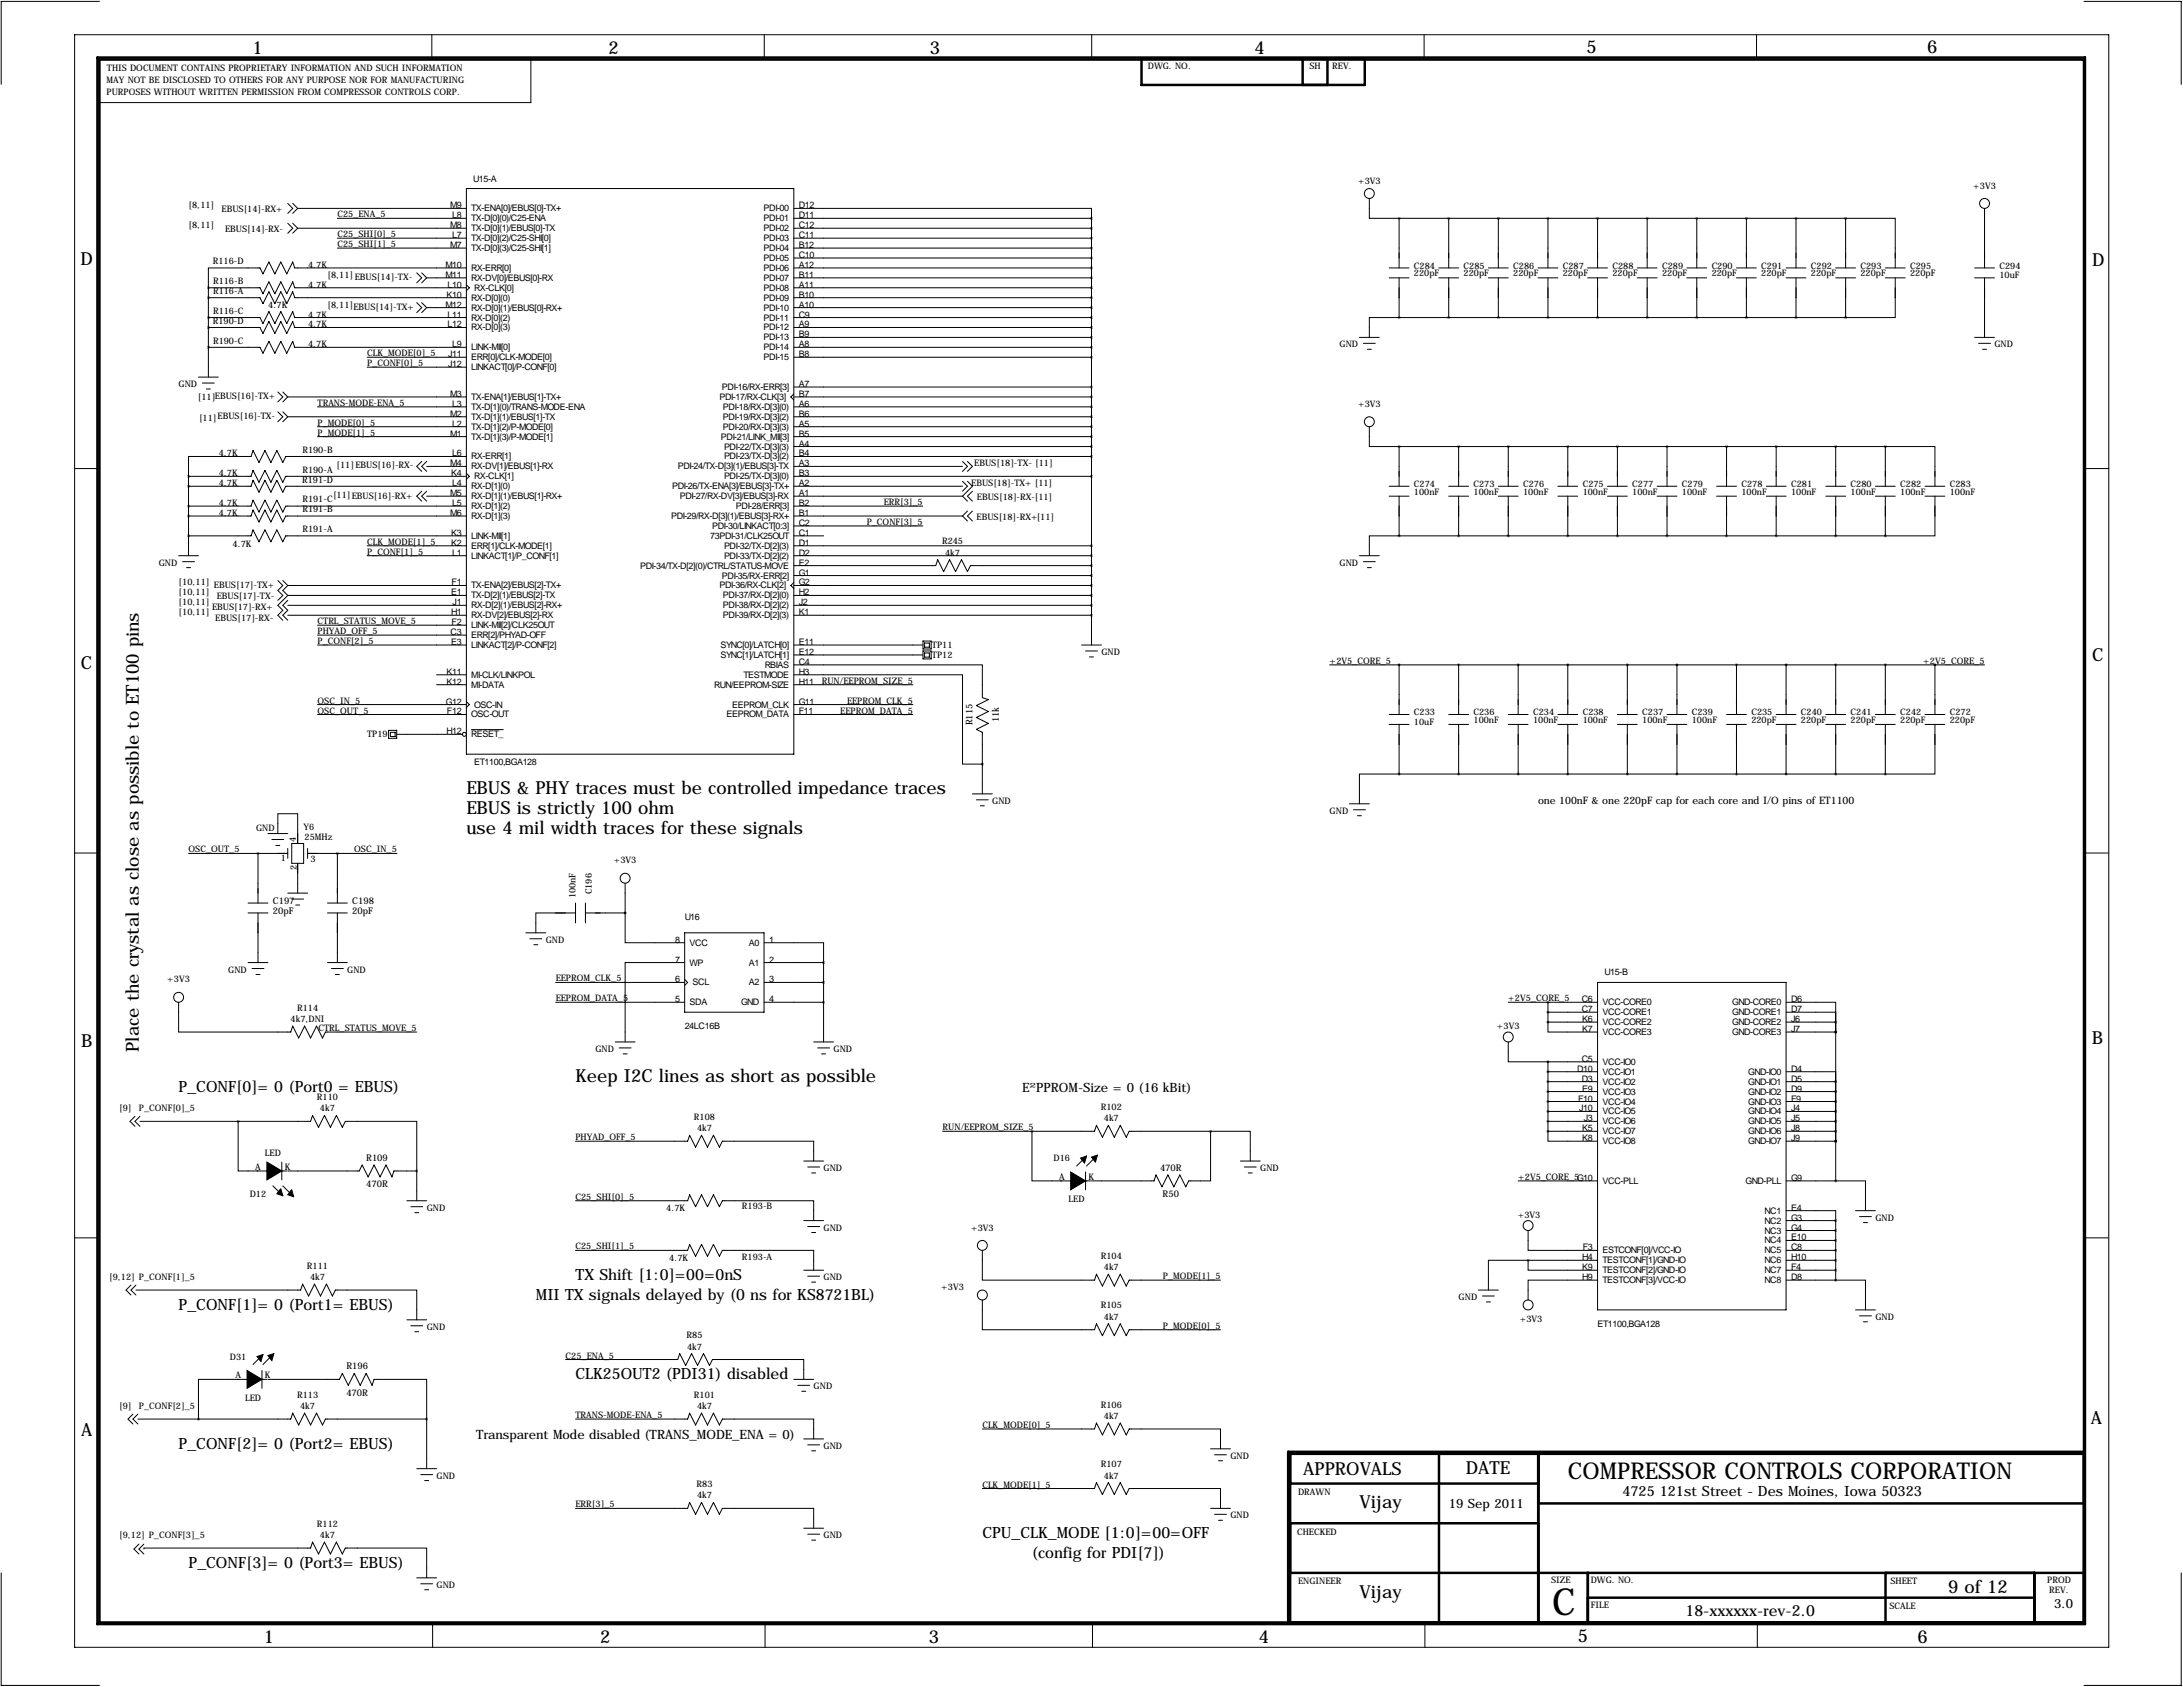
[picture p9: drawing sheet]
<svg xmlns="http://www.w3.org/2000/svg" width="559mm" height="432mm" viewBox="0 0 559 432" stroke-linecap="round" stroke-linejoin="round" font-family="sans-serif">
<defs><g id="words">
<text font-size="9.6" x="397.3" y="413.5">C</text>
<text font-size="5.9" x="401.4" y="378.6">COMPRESSOR CONTROLS CORPORATION</text>
<g font-size="4.6">
<text x="64.6" y="13.7">1</text>
<text x="155.8" y="13.7">2</text>
<text x="238" y="13.7">3</text>
<text x="321.1" y="13.7">4</text>
<text x="406.1" y="13.5">5</text>
<text x="493.3" y="13.5">6</text>
<text x="20.6" y="67.9">D</text>
<text x="535.6" y="68.1">D</text>
<text x="20.7" y="171.1">C</text>
<text x="535.5" y="169.2">C</text>
<text x="119.4" y="203.2">EBUS &amp; PHY traces must be controlled impedance traces</text>
<text x="119.4" y="208.3">EBUS is strictly 100 ohm</text>
<text x="119.4" y="213.4">use 4 mil width traces for these signals</text>
<text x="20.8" y="268.1">B</text>
<text x="35.6" y="269.2" transform="rotate(-90 35.6 269.2)">Place the crystal as close as possible to ET100 pins</text>
<text x="535.4" y="267.2">B</text>
<text x="147.3" y="276.9">Keep I2C lines as short as possible</text>
<text x="535.2" y="364.5">A</text>
<text x="20.8" y="367.5">A</text>
<text x="333.6" y="377.4">APPROVALS</text>
<text x="375.2" y="377.2">DATE</text>
<text x="348" y="386.1">Vijay</text>
<text x="498.7" y="407.6">9 of 12</text>
<text x="348" y="408.9">Vijay</text>
<text x="67.5" y="420.6">1</text>
<text x="153.6" y="420.6">2</text>
<text x="237.8" y="420.6">3</text>
<text x="322.2" y="420.5">4</text>
<text x="403.9" y="420.4">5</text>
<text x="490.9" y="420.6">6</text>
</g>
<g font-size="4">
<text x="45.7" y="279.4">P_CONF[0]= 0 (Port0 = EBUS)</text>
<text x="147.3" y="327.7">TX Shift [1:0]=00=0nS</text>
<text x="45.7" y="335.3">P_CONF[1]= 0 (Port1= EBUS)</text>
<text x="137.2" y="332.7">MII TX signals delayed by (0 ns for KS8721BL)</text>
<text x="147.3" y="353.1">CLK25OUT2 (PDI31) disabled</text>
<text x="45.7" y="370.8">P_CONF[2]= 0 (Port2= EBUS)</text>
<text x="251.5" y="393.7">CPU_CLK_MODE [1:0]=00=OFF</text>
<text x="48.3" y="401.3">P_CONF[3]= 0 (Port3= EBUS)</text>
<text x="264.2" y="398.8">(config for PDI[7])</text>
<text x="431.4" y="413.6">18-xxxxxx-rev-2.0</text>
</g>
<text font-size="3.6" x="415.3" y="383">4725 121st Street - Des Moines, Iowa 50323</text>
<g font-size="3.3">
<text x="261.6" y="279.4">E²PPROM-Size = 0 (16 kBit)</text>
<text x="121.9" y="368.3">Transparent Mode disabled (TRANS_MODE_ENA = 0)</text>
<text x="370.8" y="386.1">19 Sep 2011</text>
<text x="525.8" y="411.5">3.0</text>
</g>
<text font-size="2.6" x="393.7" y="205.7">one 100nF &amp; one 220pF cap for each core and I/O pins of ET1100</text>
<g font-size="2.4">
<text x="248.9" y="185.7" transform="rotate(-90 248.9 185.7)">R115</text>
<text x="255.7" y="184.9" transform="rotate(-90 255.7 184.9)">11k</text>
<text x="69.8" y="231.4">C197</text>
<text x="69.8" y="233.8">20pF</text>
<text x="90.2" y="231.4">C198</text>
<text x="90.2" y="233.8">20pF</text>
<text x="93.7" y="297.2">R109</text>
<text x="296.9" y="299.7">470R</text>
<text x="93.7" y="303.9">470R</text>
<text x="297.6" y="306.5">R50</text>
<text x="88.7" y="350.5">R196</text>
<text x="88.7" y="357.3">470R</text>
</g>
<g font-size="2.3">
<text x="293.8" y="17.6">DWG. NO.</text>
<text x="335.2" y="17.7">SH</text>
<text x="341" y="17.7">REV.</text>
<text x="27.3" y="21.1">MAY NOT BE DISCLOSED TO OTHERS FOR ANY PURPOSE NOR FOR MANUFACTURING</text>
<text x="27.4" y="18.3">THIS DOCUMENT CONTAINS PROPRIETARY INFORMATION AND SUCH INFORMATION</text>
<text x="27.3" y="24.2">PURPOSES WITHOUT WRITTEN PERMISSION FROM COMPRESSOR CONTROLS CORP.</text>
<text x="121.2" y="46.5">U15-A</text>
<text x="347.6" y="47">+3V3</text>
<text x="48.3" y="53.3">[8,11]</text>
<text x="115.2" y="53.3">M9</text>
<text x="204.5" y="53.3">D12</text>
<text x="505.1" y="48.3">+3V3</text>
<text x="48.3" y="58.4">[8,11]</text>
<text x="56.7" y="54.2">EBUS[14]-RX+</text>
<text x="57.6" y="59.3">EBUS[14]-RX-</text>
<text x="86.4" y="55.6">C25_ENA_5</text>
<text x="115.2" y="58.4">M8</text>
<text x="115.7" y="55.9">L8</text>
<text x="120.6" y="54.1">TX-ENA[0]/EBUS[0]-TX+</text>
<text x="120.6" y="56.6">TX-D[0](0)/C25-ENA</text>
<text x="120.6" y="59.2">TX-D[0](1)/EBUS[0]-TX</text>
<text x="195.5" y="59.2">PDI-02</text>
<text x="195.5" y="56.6">PDI-01</text>
<text x="195.5" y="54.1">PDI-00</text>
<text x="204.5" y="58.4">C12</text>
<text x="204.5" y="55.9">D11</text>
<text x="86.4" y="60.7">C25_SHI[0]_5</text>
<text x="86.4" y="63.2">C25_SHI[1]_5</text>
<text x="115.2" y="63.5">M7</text>
<text x="115.7" y="61">L7</text>
<text x="120.6" y="61.7">TX-D[0](2)/C25-SHI[0]</text>
<text x="120.6" y="64.3">TX-D[0](3)/C25-SHI[1]</text>
<text x="195.5" y="61.7">PDI-03</text>
<text x="195.5" y="64.3">PDI-04</text>
<text x="204.5" y="61">C11</text>
<text x="204.5" y="63.5">B12</text>
<text x="54.5" y="67.7">R116-D</text>
<text x="78.8" y="68.6">4.7K</text>
<text x="83.8" y="71.1">[8,11]</text>
<text x="90.8" y="71.7">EBUS[14]-TX-</text>
<text x="114" y="68.6">M10</text>
<text x="114" y="71.1">M11</text>
<text x="120.6" y="69.3">RX-ERR[0]</text>
<text x="120.6" y="71.9">RX-DV[0]/EBUS[0]-RX</text>
<text x="195.5" y="66.8">PDI-05</text>
<text x="195.5" y="69.3">PDI-06</text>
<text x="195.5" y="71.9">PDI-07</text>
<text x="204.5" y="66">C10</text>
<text x="204.5" y="68.6">A12</text>
<text x="204.5" y="71.1">B11</text>
<text x="361.9" y="68.8">C284</text>
<text x="361.9" y="70.7">220pF</text>
<text x="374.6" y="68.8">C285</text>
<text x="374.6" y="70.7">220pF</text>
<text x="387.3" y="68.8">C286</text>
<text x="387.3" y="70.7">220pF</text>
<text x="400" y="68.8">C287</text>
<text x="400" y="70.7">220pF</text>
<text x="412.7" y="68.8">C288</text>
<text x="412.7" y="70.7">220pF</text>
<text x="425.4" y="68.8">C289</text>
<text x="425.4" y="70.7">220pF</text>
<text x="438.1" y="68.8">C290</text>
<text x="438.1" y="70.7">220pF</text>
<text x="450.8" y="68.8">C291</text>
<text x="450.8" y="70.7">220pF</text>
<text x="463.5" y="68.8">C292</text>
<text x="463.5" y="70.7">220pF</text>
<text x="476.2" y="68.8">C293</text>
<text x="476.2" y="70.7">220pF</text>
<text x="488.9" y="68.8">C295</text>
<text x="488.9" y="70.7">220pF</text>
<text x="511.8" y="68.8">C294</text>
<text x="511.8" y="71.2">10uF</text>
<text x="54.5" y="72.7">R116-B</text>
<text x="54.5" y="75.3">R116-A</text>
<text x="78.8" y="73.7">4.7K</text>
<text x="114.3" y="76.2">K10</text>
<text x="114.6" y="73.7">L10</text>
<text x="120.6" y="77">RX-D[0](0)</text>
<text x="121.4" y="74.4">RX-CLK[0]</text>
<text x="195.5" y="74.4">PDI-08</text>
<text x="195.5" y="77">PDI-09</text>
<text x="204.5" y="73.7">A11</text>
<text x="204.5" y="76.2">B10</text>
<text x="54.5" y="82.9">R190-D</text>
<text x="54.5" y="80.4">R116-C</text>
<text x="68.7" y="78.7">4.7K</text>
<text x="78.8" y="81.3">4.7K</text>
<text x="78.8" y="83.8">4.7K</text>
<text x="83.8" y="78.7">[8,11]EBUS[14]-TX+</text>
<text x="114" y="78.7">M12</text>
<text x="114.6" y="81.3">L11</text>
<text x="114.6" y="83.8">L12</text>
<text x="120.6" y="79.5">RX-D[0](1)/EBUS[0]-RX+</text>
<text x="120.6" y="82">RX-D[0](2)</text>
<text x="195.5" y="79.5">PDI-10</text>
<text x="195.5" y="82">PDI-11</text>
<text x="204.5" y="78.7">A10</text>
<text x="204.5" y="81.3">C9</text>
<text x="204.5" y="83.8">A9</text>
<text x="54.5" y="88">R190-C</text>
<text x="78.8" y="88.9">4.7K</text>
<text x="115.7" y="88.9">L9</text>
<text x="120.6" y="84.6">RX-D[0](3)</text>
<text x="120.6" y="89.7">LINK-MII[0]</text>
<text x="195.5" y="84.6">PDI-12</text>
<text x="195.5" y="87.1">PDI-13</text>
<text x="195.5" y="89.7">PDI-14</text>
<text x="204.5" y="86.4">B9</text>
<text x="204.5" y="88.9">A8</text>
<text x="342.9" y="88.9">GND</text>
<text x="510.5" y="88.9">GND</text>
<text x="94" y="93.7">P_CONF[0]_5</text>
<text x="94" y="91.2">CLK_MODE[0]_5</text>
<text x="114.7" y="91.4">J11</text>
<text x="114.7" y="94">J12</text>
<text x="120.6" y="92.2">ERR[0]/CLK-MODE[0]</text>
<text x="120.6" y="94.7">LINKACT[0]/P-CONF[0]</text>
<text x="195.5" y="92.2">PDI-15</text>
<text x="204.5" y="91.4">B8</text>
<text x="45.7" y="99.1">GND</text>
<text x="115.2" y="101.6">M3</text>
<text x="184.8" y="99.8">PDI-16/RX-ERR[3]</text>
<text x="204.5" y="99.1">A7</text>
<text x="204.5" y="101.6">B7</text>
<text x="50.6" y="102.4">[11]EBUS[16]-TX+</text>
<text x="51" y="107.6">[11]EBUS[16]-TX-</text>
<text x="81.3" y="103.9">TRANS-MODE-ENA_5</text>
<text x="115.2" y="106.7">M2</text>
<text x="115.7" y="104.1">L3</text>
<text x="120.6" y="102.4">TX-ENA[1]/EBUS[1]-TX+</text>
<text x="120.6" y="104.9">TX-D[1](0)/TRANS-MODE-ENA</text>
<text x="120.6" y="107.4">TX-D[1](1)/EBUS[1]-TX</text>
<text x="184.2" y="102.4">PDI-17/RX-CLK[3]</text>
<text x="185.1" y="104.9">PDI-18/RX-D[3](0)</text>
<text x="185.1" y="107.4">PDI-19/RX-D[3](2)</text>
<text x="204.5" y="104.1">A6</text>
<text x="204.5" y="106.7">B6</text>
<text x="347.6" y="104.1">+3V3</text>
<text x="81.3" y="109">P_MODE[0]_5</text>
<text x="81.3" y="111.5">P_MODE[1]_5</text>
<text x="115.2" y="111.8">M1</text>
<text x="115.7" y="109.2">L2</text>
<text x="120.6" y="110">TX-D[1](2)/P-MODE[0]</text>
<text x="120.6" y="112.5">TX-D[1](3)/P-MODE[1]</text>
<text x="184.5" y="112.5">PDI-21/LINK_MII[3]</text>
<text x="185.1" y="110">PDI-20/RX-D[3](3)</text>
<text x="204.5" y="109.2">A5</text>
<text x="204.5" y="111.8">B5</text>
<text x="56" y="116.8">4.7K</text>
<text x="77.4" y="115.9">R190-B</text>
<text x="86.2" y="119.7">[11]EBUS[16]-RX-</text>
<text x="115.2" y="119.4">M4</text>
<text x="115.7" y="116.8">L6</text>
<text x="120.6" y="117.6">RX-ERR[1]</text>
<text x="185.3" y="115.1">PDI-22/TX-D[3](3)</text>
<text x="185.3" y="117.6">PDI-23/TX-D[3](2)</text>
<text x="204.5" y="114.3">A4</text>
<text x="204.5" y="116.8">B4</text>
<text x="204.5" y="119.4">A3</text>
<text x="249.4" y="119.4">EBUS[18]-TX- [11]</text>
<text x="56" y="121.9">4.7K</text>
<text x="56" y="124.5">4.7K</text>
<text x="77.3" y="123.5">R191-D</text>
<text x="77.4" y="121">R190-A</text>
<text x="115.5" y="121.9">K4</text>
<text x="115.7" y="124.5">L4</text>
<text x="120.6" y="120.1">RX-DV[1]/EBUS[1]-RX</text>
<text x="120.6" y="125.2">RX-D[1](0)</text>
<text x="121.4" y="122.7">RX-CLK[1]</text>
<text x="172" y="125.2">PDI-26/TX-ENA[3]/EBUS[3]-TX+</text>
<text x="173.5" y="120.1">PDI-24/TX-D[3](1)/EBUS[3]-TX</text>
<text x="185.3" y="122.7">PDI-25/TX-D[3](0)</text>
<text x="204.5" y="121.9">B3</text>
<text x="204.5" y="124.5">A2</text>
<text x="248.6" y="124.5">EBUS[18]-TX+ [11]</text>
<text x="361.9" y="124.7">C274</text>
<text x="377.2" y="124.7">C273</text>
<text x="389.9" y="124.7">C276</text>
<text x="405.1" y="124.7">C275</text>
<text x="417.8" y="124.7">C277</text>
<text x="430.5" y="124.7">C279</text>
<text x="445.8" y="124.7">C278</text>
<text x="458.5" y="124.7">C281</text>
<text x="473.7" y="124.7">C280</text>
<text x="486.4" y="124.7">C282</text>
<text x="499.1" y="124.7">C283</text>
<text x="56" y="129.5">4.7K</text>
<text x="77.4" y="128.6">R191-C</text>
<text x="77.4" y="131.2">R191-B</text>
<text x="85.2" y="127.5">[11]EBUS[16]-RX+</text>
<text x="115.2" y="127">M5</text>
<text x="115.7" y="129.5">L5</text>
<text x="120.6" y="127.8">RX-D[1](1)/EBUS[1]-RX+</text>
<text x="120.6" y="130.3">RX-D[1](2)</text>
<text x="174" y="127.8">PDI-27/RX-DV[3]/EBUS[3]-RX</text>
<text x="188.4" y="130.3">PDI-28/ERR[3]</text>
<text x="204.5" y="127">A1</text>
<text x="204.5" y="129.5">B2</text>
<text x="226.2" y="129.3">ERR[3]_5</text>
<text x="250.1" y="128">EBUS[18]-RX-[11]</text>
<text x="361.9" y="126.6">100nF</text>
<text x="377.2" y="126.6">100nF</text>
<text x="389.9" y="126.6">100nF</text>
<text x="405.1" y="126.6">100nF</text>
<text x="417.8" y="126.6">100nF</text>
<text x="430.5" y="126.6">100nF</text>
<text x="445.8" y="126.6">100nF</text>
<text x="458.5" y="126.6">100nF</text>
<text x="473.7" y="126.6">100nF</text>
<text x="486.4" y="126.6">100nF</text>
<text x="499.1" y="126.6">100nF</text>
<text x="56" y="132.1">4.7K</text>
<text x="77.4" y="136.2">R191-A</text>
<text x="115.2" y="132.1">M6</text>
<text x="115.5" y="137.2">K3</text>
<text x="120.6" y="132.8">RX-D[1](3)</text>
<text x="120.6" y="137.9">LINK-MII[1]</text>
<text x="171.8" y="132.8">PDI-29/RX-D[3](1)/EBUS[3]-RX+</text>
<text x="181.8" y="137.9">73PDI-31/CLK25OUT</text>
<text x="182.3" y="135.4">PDI-30/LINKACT[0:3]</text>
<text x="204.5" y="132.1">B1</text>
<text x="204.5" y="134.6">C2</text>
<text x="204.5" y="137.2">C1</text>
<text x="221.9" y="134.4">P_CONF[3]_5</text>
<text x="250" y="133">EBUS[18]-RX+[11]</text>
<text x="59.5" y="140">4.7K</text>
<text x="94" y="139.4">CLK_MODE[1]_5</text>
<text x="94" y="142">P_CONF[1]_5</text>
<text x="115.5" y="139.7">K2</text>
<text x="115.7" y="142.2">L1</text>
<text x="120.6" y="140.5">ERR[1]/CLK-MODE[1]</text>
<text x="120.6" y="143">LINKACT[1]/P_CONF[1]</text>
<text x="185.3" y="140.5">PDI-32/TX-D[2](3)</text>
<text x="185.3" y="143">PDI-33/TX-D[2](2)</text>
<text x="204.5" y="139.7">D1</text>
<text x="204.5" y="142.2">D2</text>
<text x="241.1" y="139.3">R245</text>
<text x="241.9" y="142.2">4k7</text>
<text x="40.6" y="144.8">GND</text>
<text x="45.7" y="149.9">[10,11] EBUS[17]-TX+</text>
<text x="115.6" y="149.9">F1</text>
<text x="163.9" y="145.5">PDI-34/TX-D[2](0)/CTRL/STATUS-MOVE</text>
<text x="184.8" y="148.1">PDI-35/RX-ERR[2]</text>
<text x="204.5" y="144.8">E2</text>
<text x="204.5" y="147.3">G1</text>
<text x="204.5" y="149.9">G2</text>
<text x="342.9" y="144.8">GND</text>
<text x="45.7" y="152.4">[10,11]</text>
<text x="45.7" y="154.9">[10,11]</text>
<text x="55.5" y="153.2">EBUS[17]-TX-</text>
<text x="115.5" y="152.4">E1</text>
<text x="115.9" y="154.9">J1</text>
<text x="120.6" y="150.6">TX-ENA[2]/EBUS[2]-TX+</text>
<text x="120.6" y="153.2">TX-D[2](1)/EBUS[2]-TX</text>
<text x="120.6" y="155.7">RX-D[2](1)/EBUS[2]-RX+</text>
<text x="184.2" y="150.6">PDI-36/RX-CLK[2]</text>
<text x="185.1" y="153.2">PDI-37/RX-D[2](0)</text>
<text x="185.1" y="155.7">PDI-38/RX-D[2](2)</text>
<text x="204.5" y="152.4">H2</text>
<text x="204.5" y="154.9">J2</text>
<text x="45.7" y="157.5">[10,11]</text>
<text x="54.3" y="156.1">EBUS[17]-RX+</text>
<text x="55.1" y="158.9">EBUS[17]-RX-</text>
<text x="81.3" y="159.8">CTRL_STATUS_MOVE_5</text>
<text x="115.5" y="157.5">H1</text>
<text x="115.6" y="160">F2</text>
<text x="120.6" y="158.2">RX-DV[2]/EBUS[2]-RX</text>
<text x="120.6" y="160.8">LINK-MII[2]/CLK25OUT</text>
<text x="185.1" y="158.2">PDI-39/RX-D[2](3)</text>
<text x="204.5" y="157.5">K1</text>
<text x="81.3" y="162.3">PHYAD_OFF_5</text>
<text x="81.3" y="164.8">P_CONF[2]_5</text>
<text x="115.3" y="162.6">C3</text>
<text x="115.5" y="165.1">E3</text>
<text x="120.6" y="163.3">ERR[2]/PHYAD-OFF</text>
<text x="120.6" y="165.9">LINKACT[2]/P-CONF[2]</text>
<text x="184.4" y="165.9">SYNC[0]/LATCH[0]</text>
<text x="204.5" y="165.1">E11</text>
<text x="204.5" y="167.6">E12</text>
<text x="238.6" y="165.9">TP11</text>
<text x="281.9" y="167.6">GND</text>
<text x="114.3" y="172.7">K11</text>
<text x="120.6" y="173.5">MI-CLK/LINKPOL</text>
<text x="184.4" y="168.4">SYNC[1]/LATCH[1]</text>
<text x="190.3" y="173.5">TESTMODE</text>
<text x="195.7" y="170.9">RBIAS</text>
<text x="204.5" y="170.2">C4</text>
<text x="204.5" y="172.7">H3</text>
<text x="238.6" y="168.4">TP12</text>
<text x="340.4" y="169.9">+2V5_CORE_5</text>
<text x="492.3" y="169.9">+2V5_CORE_5</text>
<text x="114.3" y="175.3">K12</text>
<text x="120.6" y="176">MI-DATA</text>
<text x="182.8" y="176">RUN/EEPROM-SIZE</text>
<text x="204.5" y="175.3">H11</text>
<text x="210.4" y="175">RUN/EEPROM_SIZE_5</text>
<text x="81.3" y="180.1">OSC_IN_5</text>
<text x="81.3" y="182.6">OSC_OUT_5</text>
<text x="114.2" y="180.3">G12</text>
<text x="114.4" y="182.9">F12</text>
<text x="120.6" y="183.6">OSC-OUT</text>
<text x="121.4" y="181.1">OSC-IN</text>
<text x="186" y="183.6">EEPROM_DATA</text>
<text x="187.4" y="181.1">EEPROM_CLK</text>
<text x="204.5" y="180.3">G11</text>
<text x="204.5" y="182.9">F11</text>
<text x="215.1" y="182.6">EEPROM_DATA_5</text>
<text x="216.8" y="180.1">EEPROM_CLK_5</text>
<text x="361.9" y="183.1">C233</text>
<text x="361.9" y="185.5">10uF</text>
<text x="377.2" y="183.1">C236</text>
<text x="377.2" y="185">100nF</text>
<text x="392.4" y="183.1">C234</text>
<text x="392.4" y="185">100nF</text>
<text x="405.1" y="183.1">C238</text>
<text x="405.1" y="185">100nF</text>
<text x="420.4" y="183.1">C237</text>
<text x="420.4" y="185">100nF</text>
<text x="433.1" y="183.1">C239</text>
<text x="433.1" y="185">100nF</text>
<text x="448.3" y="183.1">C235</text>
<text x="448.3" y="185">220pF</text>
<text x="461" y="183.1">C240</text>
<text x="461" y="185">220pF</text>
<text x="473.7" y="183.1">C241</text>
<text x="473.7" y="185">220pF</text>
<text x="486.4" y="183.1">C242</text>
<text x="486.4" y="185">220pF</text>
<text x="499.1" y="183.1">C272</text>
<text x="499.1" y="185">220pF</text>
<text x="94" y="188.8">TP19</text>
<text x="114.3" y="188">H12</text>
<text x="120.6" y="188.7">RESET_</text>
<text x="121.4" y="195.8">ET1100,BGA128</text>
<text x="254" y="205.7">GND</text>
<text x="340.4" y="208.3">GND</text>
<text x="65.5" y="212.6">GND</text>
<text x="75.7" y="215.4" transform="rotate(-90 75.7 215.4)">4</text>
<text x="77.7" y="212.3">Y6</text>
<text x="78" y="214.9">25MHz</text>
<text x="48.3" y="218.2">OSC_OUT_5</text>
<text x="71.9" y="220.3">1</text>
<text x="79.5" y="220.5">3</text>
<text x="90.7" y="218.2">OSC_IN_5</text>
<text x="157.1" y="221">+3V3</text>
<text x="75.9" y="222.8" transform="rotate(-90 75.9 222.8)">2</text>
<text x="147.3" y="230" transform="rotate(-90 147.3 230)">100nF</text>
<text x="151.5" y="228.9" transform="rotate(-90 151.5 228.9)">C196</text>
<text x="175.3" y="235.5">U16</text>
<text x="139.7" y="241.3">GND</text>
<text x="172.8" y="241.3">8</text>
<text x="176.5" y="242.1">VCC</text>
<text x="191.7" y="242.1">A0</text>
<text x="196.8" y="241.3">1</text>
<text x="42.8" y="251.5">+3V3</text>
<text x="58.4" y="248.9">GND</text>
<text x="88.9" y="248.9">GND</text>
<text x="142.2" y="251.2">EEPROM_CLK_5</text>
<text x="172.8" y="251.5">6</text>
<text x="172.8" y="246.4">7</text>
<text x="176.5" y="247.1">WP</text>
<text x="191.7" y="247.1">A1</text>
<text x="196.8" y="246.4">2</text>
<text x="196.8" y="251.5">3</text>
<text x="410.7" y="249.7">U15-B</text>
<text x="142.2" y="256.3">EEPROM_DATA_5</text>
<text x="172.8" y="256.5">5</text>
<text x="176.5" y="257.3">SDA</text>
<text x="177.3" y="252.2">SCL</text>
<text x="189.7" y="257.3">GND</text>
<text x="191.7" y="252.2">A2</text>
<text x="196.8" y="256.5">4</text>
<text x="386.1" y="256.3">+2V5_CORE_5</text>
<text x="404.9" y="256.5">C6</text>
<text x="410.2" y="257.3">VCC-CORE0</text>
<text x="443.4" y="257.3">GND-CORE0</text>
<text x="458.5" y="256.5">D6</text>
<text x="74.4" y="261.6">4k7,DNI</text>
<text x="76" y="258.7">R114</text>
<text x="81.5" y="263.9">CTRL_STATUS_MOVE_5</text>
<text x="175.3" y="263.4">24LC16B</text>
<text x="383.2" y="263.4">+3V3</text>
<text x="404.9" y="259.1">C7</text>
<text x="405" y="261.6">K6</text>
<text x="410.2" y="259.8">VCC-CORE1</text>
<text x="410.2" y="262.4">VCC-CORE2</text>
<text x="443.4" y="259.8">GND-CORE1</text>
<text x="443.4" y="262.4">GND-CORE2</text>
<text x="458.5" y="259.1">D7</text>
<text x="458.5" y="261.6">J6</text>
<text x="152.4" y="269.2">GND</text>
<text x="213.4" y="269.2">GND</text>
<text x="405" y="264.2">K7</text>
<text x="410.2" y="264.9">VCC-CORE3</text>
<text x="443.4" y="264.9">GND-CORE3</text>
<text x="458.5" y="264.2">J7</text>
<text x="403.7" y="274.3">D10</text>
<text x="404.9" y="271.8">C5</text>
<text x="410.2" y="272.5">VCC-IO0</text>
<text x="410.2" y="275.1">VCC-IO1</text>
<text x="447.5" y="275.1">GND-IO0</text>
<text x="458.5" y="274.3">D4</text>
<text x="81.1" y="281.5">R110</text>
<text x="404" y="281.9">F10</text>
<text x="404.9" y="276.9">D3</text>
<text x="405" y="279.4">E9</text>
<text x="410.2" y="277.6">VCC-IO2</text>
<text x="410.2" y="280.2">VCC-IO3</text>
<text x="447.5" y="277.6">GND-IO1</text>
<text x="447.5" y="280.2">GND-IO2</text>
<text x="458.5" y="276.9">D5</text>
<text x="458.5" y="279.4">D9</text>
<text x="458.5" y="281.9">F9</text>
<text x="30.5" y="284.5">[9]</text>
<text x="35.6" y="284.5">P_CONF[0]_5</text>
<text x="81.9" y="284.5">4k7</text>
<text x="177.6" y="286.6">R108</text>
<text x="281.8" y="284.1">R102</text>
<text x="282.6" y="287">4k7</text>
<text x="404.2" y="284.5">J10</text>
<text x="405.4" y="287">J3</text>
<text x="410.2" y="282.7">VCC-IO4</text>
<text x="410.2" y="285.2">VCC-IO5</text>
<text x="410.2" y="287.8">VCC-IO6</text>
<text x="447.5" y="282.7">GND-IO3</text>
<text x="447.5" y="285.2">GND-IO4</text>
<text x="447.5" y="287.8">GND-IO5</text>
<text x="458.5" y="284.5">J4</text>
<text x="458.5" y="287">J5</text>
<text x="147.3" y="291.8">PHYAD_OFF_5</text>
<text x="178.4" y="289.6">4k7</text>
<text x="241.3" y="289.3">RUN/EEPROM_SIZE_5</text>
<text x="405" y="289.6">K5</text>
<text x="405" y="292.1">K8</text>
<text x="410.2" y="290.3">VCC-IO7</text>
<text x="410.2" y="292.9">VCC-IO8</text>
<text x="447.5" y="290.3">GND-IO6</text>
<text x="447.5" y="292.9">GND-IO7</text>
<text x="458.5" y="289.6">J8</text>
<text x="458.5" y="292.1">J9</text>
<text x="65.4" y="299.4">A</text>
<text x="67.8" y="295.9">LED</text>
<text x="72.9" y="299.4">K</text>
<text x="210.8" y="299.7">GND</text>
<text x="269.7" y="297.2">D16</text>
<text x="322.6" y="299.7">GND</text>
<text x="271.1" y="301.9">A</text>
<text x="278.6" y="301.9">K</text>
<text x="388.6" y="302">+2V5_CORE_5G10</text>
<text x="410.2" y="303">VCC-PLL</text>
<text x="446.8" y="303">GND-PLL</text>
<text x="458.5" y="302.3">G9</text>
<text x="63.9" y="306.4">D12</text>
<text x="109.2" y="309.9">GND</text>
<text x="147.3" y="307.1">C25_SHI[0]_5</text>
<text x="170.5" y="309.9">4.7K</text>
<text x="189.9" y="309.5">R193-B</text>
<text x="273.5" y="307.7">LED</text>
<text x="388.5" y="311.7">+3V3</text>
<text x="451.7" y="310.6">NC1</text>
<text x="458.5" y="309.9">E4</text>
<text x="210.8" y="315">GND</text>
<text x="248.6" y="315">+3V3</text>
<text x="451.7" y="313.2">NC2</text>
<text x="451.7" y="315.7">NC3</text>
<text x="458.5" y="312.4">G3</text>
<text x="458.5" y="315">G4</text>
<text x="458.5" y="317.5">E10</text>
<text x="480.1" y="312.4">GND</text>
<text x="147.3" y="319.8">C25_SHI[1]_5</text>
<text x="171.3" y="322.8">4.7K</text>
<text x="189.9" y="322.4">R193-A</text>
<text x="281.8" y="322.2">R104</text>
<text x="405" y="322.6">H4</text>
<text x="405.2" y="320">F3</text>
<text x="410.2" y="320.8">ESTCONF[0]/VCC-IO</text>
<text x="410.2" y="323.3">TESTCONF[1]/GND-IO</text>
<text x="451.7" y="323.3">NC6</text>
<text x="451.7" y="318.3">NC4</text>
<text x="451.7" y="320.8">NC5</text>
<text x="458.5" y="322.6">H10</text>
<text x="458.5" y="320">C8</text>
<text x="27.9" y="327.7">[9,12] P_CONF[1]_5</text>
<text x="78.6" y="324.7">R111</text>
<text x="79.4" y="327.7">4k7</text>
<text x="210.8" y="327.7">GND</text>
<text x="282.6" y="325.1">4k7</text>
<text x="297.7" y="327.4">P_MODE[1]_5</text>
<text x="405" y="325.1">K9</text>
<text x="405" y="327.7">H9</text>
<text x="410.2" y="325.9">TESTCONF[2]/GND-IO</text>
<text x="410.2" y="328.4">TESTCONF[3]/VCC-IO</text>
<text x="451.7" y="325.9">NC7</text>
<text x="451.7" y="328.4">NC8</text>
<text x="458.5" y="325.1">F4</text>
<text x="458.5" y="327.7">D8</text>
<text x="240.9" y="330.2">+3V3</text>
<text x="281.8" y="334.9">R105</text>
<text x="373.4" y="332.7">GND</text>
<text x="109.2" y="340.4">GND</text>
<text x="282.6" y="337.8">4k7</text>
<text x="297.7" y="340.1">P_MODE[0]_5</text>
<text x="389" y="338.3">+3V3</text>
<text x="408.9" y="339.6">ET1100,BGA128</text>
<text x="480.1" y="337.8">GND</text>
<text x="58.9" y="348">D31</text>
<text x="144.8" y="347.7">C25_ENA_5</text>
<text x="175.8" y="342.5">R85</text>
<text x="175.9" y="345.4">4k7</text>
<text x="60.3" y="352.7">A</text>
<text x="67.8" y="352.7">K</text>
<text x="62.7" y="358.5">LED</text>
<text x="76" y="357.7">R113</text>
<text x="177.6" y="357.7">R101</text>
<text x="208.3" y="355.6">GND</text>
<text x="30.5" y="360.7">[9]</text>
<text x="35.6" y="360.7">P_CONF[2]_5</text>
<text x="76.8" y="360.7">4k7</text>
<text x="147.3" y="363">TRANS-MODE-ENA_5</text>
<text x="178.4" y="360.7">4k7</text>
<text x="251.5" y="365.5">CLK_MODE[0]_5</text>
<text x="281.8" y="360.3">R106</text>
<text x="282.6" y="363.2">4k7</text>
<text x="210.8" y="370.8">GND</text>
<text x="281.8" y="375.5">R107</text>
<text x="315" y="373.4">GND</text>
<text x="111.8" y="378.5">GND</text>
<text x="178.3" y="380.6">R83</text>
<text x="178.4" y="383.5">4k7</text>
<text x="251.5" y="380.7">CLK_MODE[1]_5</text>
<text x="282.6" y="378.5">4k7</text>
<text x="332.3" y="382.8">DRAWN</text>
<text x="147.3" y="385.8">ERR[3]_5</text>
<text x="315" y="388.6">GND</text>
<text x="30.5" y="393.7">[9,12] P_CONF[3]_5</text>
<text x="81.1" y="390.7">R112</text>
<text x="81.9" y="393.7">4k7</text>
<text x="210.8" y="393.7">GND</text>
<text x="332" y="392.9">CHECKED</text>
<text x="111.8" y="406.4">GND</text>
<text x="332.3" y="405.4">ENGINEER</text>
<text x="397.1" y="405.1">SIZE</text>
<text x="407.2" y="405.1">DWG. NO.</text>
<text x="483.9" y="405.4">SHEET</text>
<text x="524.1" y="405.1">PROD</text>
<text x="524.6" y="407.7">REV.</text>
<text x="407.2" y="411.5">FILE</text>
<text x="483.7" y="411.7">SCALE</text>
</g>
</g></defs>
<g fill="none" stroke="#000" stroke-width=".26">
<path d="M19.1 8.9h520.7v412.7h-520.7zM25.5 .4h-25.2v21.2M110.5 8.9v6.3M143.1 15.2h-7.2v11.1h-110.9M195.6 8.9v6.3M279.5 8.9v6.3M364.5 8.9v6.3M449.6 8.9v6.3M533.5 .4h24.8v21.2M73.7 57.1l1.2 1.3-1.2 1.3M73.7 52.1l1.2 1.2-1.2 1.3M74.9 57.1l1.3 1.3"/>
<path d="M74.9 52.1l1.3 1.2M76.2 53.3h43.2M76.2 58.4h43.2M76.2 58.4l-1.3 1.3M76.2 53.3l-1.3 1.3M86.4 55.9h33M119.4 48.3h83.8v144.7h-83.8zM203.2 53.3h76.2v2.6M203.2 55.9h76.2M203.2 58.4h76.2M279.4 55.9v109.2M350.5 50.8v5.1h7.6"/>
<path d="M358.1 55.9v12.7M358.1 55.9h114.3M370.8 55.9v12.7M383.5 55.9v12.7M396.2 55.9v12.7M408.9 55.9v12.7M421.6 55.9v12.7M434.3 55.9v12.7M447 55.9v12.7M459.7 55.9v12.7M472.4 55.9h12.7v12.7M472.4 55.9v12.7"/>
<path d="M508 53.3v15.3M53.3 76.2h13.2l.8 1.5 1.5-3 1.6 3 1.5-3 1.5 3 1.5-3 .5 1.5h44M53.3 73.7h13.2l.8 1.5 1.5-3.1 1.6 3.1 1.5-3.1 1.5 3.1 1.5-3.1 .5 1.6h44M53.3 73.7v22.8M86.4 61h33M86.4 63.5h33M106.7 69.8l1.2 1.3-1.2 1.3M106.7 77.5l1.2 1.2-1.2 1.3M107.9 69.8l1.3 1.3M107.9 77.5l1.3 1.2M109.2 71.1h10.2M109.2 78.7h10.2"/>
<path d="M109.2 71.1l-1.3 1.3M109.2 78.7l-1.3 1.3M119.4 68.6h-44l-.5-1.5-1.5 3-1.5-3-1.5 3-1.6-3-1.5 3-.8-1.5h-13.2v5.1M119.4 72.9l.7 .8-.7 .7M203.2 68.6h76.2M203.2 71.1h76.2M203.2 61h76.2M203.2 63.5h76.2M203.2 73.7h76.2M203.2 76.2h76.2M203.2 78.7h76.2M203.2 66h76.2"/>
<path d="M355.6 68.6h5.1M355.6 71.1h5.1M358.1 71.1v10.2M368.3 68.6h5.1M368.3 71.1h5.1M370.8 71.1v10.2M381 68.6h5.1M381 71.1h5.1M383.5 71.1v10.2M393.7 68.6h5.1M393.7 71.1h5.1M396.2 71.1v10.2"/>
<path d="M406.4 68.6h5.1M406.4 71.1h5.1M408.9 71.1v10.2M419.1 68.6h5.1M419.1 71.1h5.1M421.6 71.1v10.2M431.8 68.6h5.1M431.8 71.1h5.1M434.3 71.1v10.2M444.5 68.6h5.1M444.5 71.1h5.1M447 71.1v10.2"/>
<path d="M457.2 68.6h5.1M457.2 71.1h5.1M459.7 71.1v10.2M469.9 68.6h5.1M469.9 71.1h5.1M472.4 71.1v10.2M482.6 68.6h5.1M482.6 71.1h5.1M485.1 71.1v10.2h-12.7M505.5 68.6h5M505.5 71.1h5M508 71.1v15.3"/>
<path d="M50.8 96.5h5.1M51.8 98h3.1M52.8 99.6h1M53.3 81.3h13.2l.8 1.5 1.5-3 1.6 3 1.5-3 1.5 3 1.5-3 .5 1.5h44M53.3 83.8h13.2l.8 1.5 1.5-3 1.6 3 1.5-3 1.5 3 1.5-3 .5 1.5h44M53.3 88.9h13.2l.8 1.5 1.5-3 1.6 3 1.5-3 1.5 3 1.5-3 .5 1.5h44M94 91.4h25.4M94 94h25.4M203.2 81.3h76.2M203.2 83.8h76.2M203.2 88.9h76.2M203.2 91.4h76.2"/>
<path d="M203.2 86.4h76.2M203.2 99.1h76.2M348 86.4h5.1M349 87.9h3M350 89.4h1M358.1 81.3h-7.6v5.1M358.1 81.3h114.3M505.5 86.4h5M506.5 87.9h3M507.5 89.4h1M19.2 119.9h6.4M71.1 100.3l1.3 1.3-1.3 1.3"/>
<path d="M71.1 105.4l1.3 1.3-1.3 1.2M72.4 100.3l1.3 1.3M72.4 105.4l1.3 1.3M73.7 101.6h45.7M73.7 106.7h45.7M73.7 101.6l-1.3 1.3M73.7 106.7l-1.3 1.2M81.3 104.1h38.1M81.3 109.2h38.1M81.3 111.8h38.1M107.9 118.1l-1.2 1.3 1.2 1.2M109.2 119.4h10.2"/>
<path d="M109.2 118.1l-1.3 1.3 1.3 1.2M119.4 116.8h-46.2l-.8 1.6-1.5-3.1-1.6 3.1-1.5-3.1-1.5 3.1-1.5-3.1-.5 1.5h-16v5.1M203.2 101.6h76.2M203.2 104.1h76.2M203.2 106.7h76.2M203.2 109.2h76.2M203.2 111.8h76.2M203.2 116.8h76.2M203.2 119.4h43.2M203.2 100.8l-.8 .8 .8 .8M203.2 114.3h76.2M246.4 118.1l1.2 1.3-1.2 1.2"/>
<path d="M247.6 118.1l1.3 1.3-1.3 1.2M350.5 109.2v5.1h7.6M358.1 114.3v10.2M358.1 114.3h124.5M373.4 114.3v10.2M386.1 114.3v10.2M401.3 114.3v10.2M414 114.3v10.2M426.7 114.3v10.2M442 114.3v10.2M454.7 114.3v10.2M469.9 114.3v10.2"/>
<path d="M482.6 114.3h12.7v10.2M482.6 114.3v10.2M533.4 119.9h6.4M48.3 124.5h16l.5-1.6 1.5 3.1 1.5-3.1 1.5 3.1 1.6-3.1 1.5 3.1 .8-1.5h46.2M48.3 121.9h16l.5-1.5 1.5 3 1.5-3 1.5 3 1.6-3 1.5 3 .8-1.5h46.2M48.3 129.5h16l.5-1.5 1.5 3.1 1.5-3.1 1.5 3.1 1.6-3.1 1.5 3.1 .8-1.6h46.2M48.3 132.1h16l.5-1.5 1.5 3 1.5-3 1.5 3 1.6-3 1.5 3 .8-1.5h46.2M48.3 137.2h16l.5-1.6 1.5 3.1 1.5-3.1 1.5 3.1 1.6-3.1 1.5 3.1 .8-1.5h46.2M48.3 121.9v20.3M94 139.7h25.4M107.9 125.7l-1.2 1.3 1.2 1.3M109.2 127h10.2"/>
<path d="M109.2 125.7l-1.3 1.3 1.3 1.3M119.4 121.2l.7 .7-.7 .8M203.2 124.5h43.2M203.2 127h43.2M203.2 121.9h76.2M203.2 129.5h33M203.2 132.1h43.2M203.2 137.2h7.6M203.2 139.7h76.2M203.2 134.6h33M246.4 123.2l1.2 1.3-1.2 1.2M246.4 127l1.2 1.3"/>
<path d="M246.4 132.1l1.2 1.2M247.6 123.2l1.3 1.3-2.5 2.5M247.6 130.8l-1.2 1.3M248.9 125.7l-1.3 1.3 1.3 1.3M248.9 130.8l-1.3 1.3 1.3 1.2M355.6 124.5h5.1M355.6 127h5.1M358.1 137.2h-7.6v5M358.1 127v10.2M358.1 137.2h124.5M370.8 124.5h5.1M370.8 127h5.1"/>
<path d="M373.4 127v10.2M383.5 124.5h5.1M383.5 127h5.1M386.1 127v10.2M398.8 124.5h5.1M398.8 127h5.1M401.3 127v10.2M411.5 124.5h5.1M411.5 127h5.1M414 127v10.2M424.2 124.5h5.1M424.2 127h5.1"/>
<path d="M426.7 127v10.2M439.4 124.5h5.1M439.4 127h5.1M442 127v10.2M452.1 124.5h5.1M452.1 127h5.1M454.7 127v10.2M467.4 124.5h5M467.4 127h5M469.9 127v10.2M480.1 124.5h5M480.1 127h5"/>
<path d="M482.6 127v10.2M492.8 124.5h5M492.8 127h5M495.3 127v10.2h-12.7M45.7 142.2h5.1M46.7 143.8h3.1M47.8 145.3h1M71.1 148.6l1.3 1.3-1.3 1.2 1.3 1.3-1.3 1.3M72.4 148.6l1.3 1.3M73.7 149.9h45.7M73.7 152.4h45.7M73.7 154.9h45.7"/>
<path d="M73.7 157.5h45.7M73.7 149.9l-1.3 1.2 1.3 1.3M73.7 152.4l-2.6 2.5 1.3 1.3-1.3 1.3 1.3 1.3M73.7 153.7l-1.3 1.2 1.3 1.3-1.3 1.3 1.3 1.3M94 142.2h25.4M203.2 144.8h36.3l.5-1.5 1.6 3 1.5-3 1.5 3 1.5-3 1.5 3 .8-1.5h31M203.2 142.2h76.2M203.2 149.9h76.2M203.2 152.4h76.2M203.2 154.9h76.2M203.2 157.5h76.2M203.2 147.3h76.2"/>
<path d="M203.2 149.1l-.8 .8 .8 .7M348 142.2h5.1M349 143.8h3M350 145.3h1M81.3 160h38.1M81.3 162.6h38.1M81.3 165.1h38.1M111.8 172.7h7.6M111.8 175.3h7.6M119.4 179.6l.7 .7-.7 .8M203.2 170.2h48.3v8.4l1.5 .5-3.1 1.5 3.1 1.5-3.1 1.5 3.1 1.6-3.1 1.5 1.6 .8v15.7M203.2 172.7h43.2v22.9h5.1"/>
<path d="M203.2 165.1h33M203.2 175.3h30.5M203.2 167.6h33M236.3 164v2.1h2.1v-2h-2.1M236.3 166.6v2.1h2.1v-2.1h-2.1M236.7 164.5v1.2h1.2v-1.1h-1.2M236.7 167.1v1.1h1.2v-1.1h-1.2M276.9 165.1h5M277.9 166.6h3M278.9 168.1h1M340.4 170.2h167.6M358.1 170.2v12.7"/>
<path d="M373.4 170.2v12.7M388.6 170.2v12.7M401.3 170.2v12.7M416.6 170.2v12.7M429.3 170.2v12.7M444.5 170.2v12.7M457.2 170.2v12.7M469.9 170.2v12.7M482.6 170.2v12.7M495.3 170.2v12.7M81.3 182.9h38.1M81.3 180.3h38.1"/>
<path d="M101.1 187.4v1.1h-1.2v-1h1.2M101.5 186.9v2.1h-2v-2.1h2M101.6 188h16.8M120.6 186.8h8.2M203.2 182.9h30.5M203.2 180.3h30.5M355.6 182.9h5.1M355.6 185.4h5.1M358.1 198.1h-10.1v7.6M358.1 185.4v12.7M358.1 198.1h124.5M370.8 182.9h5.1"/>
<path d="M370.8 185.4h5.1M373.4 185.4v12.7M386.1 182.9h5.1M386.1 185.4h5.1M388.6 185.4v12.7M398.8 182.9h5.1M398.8 185.4h5.1M401.3 185.4v12.7M414 182.9h5.1M414 185.4h5.1M416.6 185.4v12.7M426.7 182.9h5.1"/>
<path d="M426.7 185.4h5.1M429.3 185.4v12.7M442 182.9h5M442 185.4h5M444.5 185.4v12.7M454.7 182.9h5M454.7 185.4h5M457.2 185.4v12.7M467.4 182.9h5M467.4 185.4h5M469.9 185.4v12.7M480.1 182.9h5"/>
<path d="M480.1 185.4h5M482.6 185.4v12.7M492.8 182.9h5M492.8 185.4h5M495.3 185.4v12.7h-12.7M19 218.3h6.5M48.3 218.4h25.4M66 218.4v12.7M68.6 213.4h5.1M69.6 214.9h3M70.6 216.4h1M71.1 213.4v-5.1h5.1v7.6v-2.5"/>
<path d="M73.7 217.2v2.5M74.7 215.9h3v5.1h-3zM78.7 217.2v2.5M78.7 218.4h22.9M86.4 218.4v12.7M248.9 203.2h5.1M249.9 204.7h3.1M251 206.2h1M345.4 205.7h5.1M346.5 207.3h3M347.5 208.8h1M533.3 218.3h6.4"/>
<path d="M63.5 233.7h5.1M63.5 231.1h5.1M66 233.7v12.7M73.7 228.6h5M74.7 230.1h3M75.7 231.6h1M76.2 221v7.6M83.8 233.7h5.1M83.8 231.1h5.1M86.4 233.7v12.7M134.6 238.8h5.1M147.3 233.7h-10.1v5.1"/>
<path d="M147.3 231.1v5.1M149.9 233.7h10.1M149.9 231.1v5.1M160 233.7v7.6h15.3M160 226.1v7.6M175.3 238.8h20.3v20.3h-20.3zM45.7 256.5v7.7h28.7l.5-1.6 1.6 3.1 1.5-3.1 1.5 3.1 1.5-3.1 1.5 3.1 .8-1.5h23.4M63.5 246.4h5.1M64.5 247.9h3.1M65.5 249.4h1M83.8 246.4h5.1M84.8 247.9h3.1"/>
<path d="M85.9 249.4h1M135.6 240.3h3.1M136.7 241.8h1M142.2 256.5h33.1M142.2 251.5h33.1M175.3 246.4h-15.3v20.3M175.3 250.7l.7 .8-.7 .7M195.6 241.3h15.2v5.1M195.6 256.5h15.2M195.6 251.5h15.2M195.6 246.4h15.2M210.8 246.4v20.3"/>
<path d="M386.1 256.5h22.8M396.2 259.1h12.7M396.2 256.5v5.1M408.9 251.5h48.3v83.8h-48.3zM457.2 256.5h12.7v5.1M457.2 259.1h12.7v2.5M157.5 266.7h5.1M158.5 268.2h3M159.5 269.7h1M208.3 266.7h5.1M209.3 268.2h3M210.3 269.7h1"/>
<path d="M386.1 266.7v5.1h10.1M396.2 261.6v2.6h12.7M396.2 271.8v17.8M396.2 261.6h12.7M396.2 271.8h12.7M396.2 274.3h12.7M396.2 276.9h12.7M396.2 279.4h12.7M457.2 279.4h12.7v2.5M457.2 276.9h12.7v2.5M457.2 274.3h12.7v2.6M457.2 261.6h12.7v2.6"/>
<path d="M457.2 264.2h12.7M469.9 264.2h.1M469.9 261.6v40.7M34.5 285.8l-1.2 1.2 1.2 1.3M35.8 287h43.7l.5-1.5 1.5 3 1.6-3 1.5 3 1.5-3 1.5 3 .8-1.5h18.3v12.7M35.8 285.8l-1.3 1.2 1.3 1.3M61 287v12.7h12.4M72.1 297.4v4.6M73.7 299.7h18.2l.8-1.5 1.5 3 1.6-3 1.5 3 1.5-3 1.5 3 .5-1.5h5.9M106.7 299.7v7.6M147.3 292.1h28.7l.5-1.5 1.6 3 1.5-3 1.5 3 1.5-3 1.5 3 .8-1.5h23.4v5.1M205.7 297.2h5.1"/>
<path d="M206.8 298.7h3M241.3 289.6h38.9l.5-1.6 1.5 3.1 1.5-3.1 1.5 3.1 1.6-3.1 1.5 3.1 .8-1.5h20.8M264.2 289.6v12.7h14.9M277.9 300v4.5M278.1 295.9l-2.5 2.5M280.7 295.9l-2.6 2.5M309.9 289.6h10.1v7.6M309.9 289.6v12.7h-5.6l-.8 1.5-1.5-3.1-1.5 3.1-1.5-3.1-1.6 3.1-1.5-3.1-.5 1.6h-16M317.5 297.2h5.1M318.5 298.7h3.1M396.2 289.6v2.5h12.7M396.2 289.6h12.7"/>
<path d="M396.2 281.9h12.7M396.2 284.5h12.7M396.2 287h12.7M457.2 289.6h12.7v2.5M457.2 287h12.7v2.6M457.2 284.5h12.7v2.5M457.2 281.9h12.7v2.6M457.2 292.1h12.7M469.9 292.1h.1M19 316.8h6.5M69.8 303.5l2.6 2.6M72.4 303.5l2.5 2.6"/>
<path d="M104.1 307.3h5.1M105.2 308.9h3M106.2 310.4h1M147.3 307.3h28.7l.5-1.5 1.6 3.1 1.5-3.1 1.5 3.1 1.5-3.1 1.5 3.1 .8-1.6h23.4v5.1M205.7 312.4h5.1M206.8 313.9h3M207.8 315.5h1M207.8 300.2h1M319.5 300.2h1M388.6 302.3h20.3M391.2 315v5h17.7M457.2 309.9h12.7v2.5"/>
<path d="M457.2 302.3h12.7M457.2 312.4h12.7M457.2 315h12.7M457.2 317.5h12.7M469.9 302.3h7.6v7.6M469.9 312.4v15.3M475 309.9h5.1M476 311.4h3M477 312.9h1M533.3 316.8h6.4M33.5 328.9l-1.2 1.3 1.2 1.3M34.8 330.2h42.2l.5-1.5 1.5 3 1.5-3 1.5 3 1.6-3 1.5 3 .8-1.5h20.8v7.6"/>
<path d="M34.8 328.9l-1.3 1.3 1.3 1.3M104.1 337.8h5.1M105.2 339.3h3M147.3 320h28.7l.5-1.5 1.6 3.1 1.5-3.1 1.5 3.1 1.5-3.1 1.5 3.1 .8-1.6h23.4v5.1M205.7 325.1h5.1M206.8 326.6h3M207.8 328.2h1M251.5 320v7.7h28.7l.5-1.6 1.5 3.1 1.5-3.1 1.5 3.1 1.6-3.1 1.5 3.1 .8-1.5h23.3M251.5 332.7v7.7h28.7l.5-1.6 1.5 3.1 1.5-3.1 1.5 3.1 1.6-3.1 1.5 3.1 .8-1.5h23.3M378.5 330.2h5M379.5 331.7h3M380.5 333.2h1"/>
<path d="M391.2 322.6v2.5h17.7M391.2 322.6h-10.2v7.6M391.2 322.6h17.7M408.9 327.7h-17.7v5M457.2 327.7h12.7M457.2 320h12.7M457.2 322.6h12.7M457.2 325.1h12.7M469.9 327.7h7.6v7.6M475 335.3h5.1M476 336.8h3M477 338.3h1"/>
<path d="M67.1 350.8v4.5M67.3 346.7l-2.5 2.5M68.3 353.1h-17.5v10.1M68.6 353.1h18.3l.7-1.6 1.6 3.1 1.5-3.1 1.5 3.1 1.5-3.1 1.5 3.1 .6-1.5h13.4v10.1M69.8 346.7l-2.5 2.5M106.2 340.9h1M144.8 348h28.7l.5-1.5 1.5 3 1.5-3 1.6 3 1.5-3 1.5 3 .8-1.5h23.3v5.1M203.2 353.1h5.1M204.2 354.6h3.1M205.2 356.1h1M34 361.9l-1.2 1.3 1.2 1.3M35.3 363.2h39.1l.5-1.5 1.6 3 1.5-3 1.5 3 1.5-3 1.5 3 .8-1.5h25.9"/>
<path d="M35.3 361.9l-1.3 1.3 1.3 1.3M106.7 375.9h5.1M107.7 377.4h3M108.7 379h1M109.2 363.2v12.7M147.3 363.2h28.7l.5-1.5 1.6 3 1.5-3 1.5 3 1.5-3 1.5 3 .8-1.5h23.4v5.1M205.7 368.3h5.1M206.8 369.8h3M207.8 371.3h1M251.5 365.8h28.7l.5-1.6 1.5 3.1 1.5-3.1 1.5 3.1 1.6-3.1 1.5 3.1 .8-1.5h23.3v5M309.9 370.8h5.1M310.9 372.4h3"/>
<path d="M311.9 373.9h1M35.6 395.2l-1.3 1.3 1.3 1.3M36.8 396.5v-.3h42.7l.5-1.5 1.5 3.1 1.6-3.1 1.5 3.1 1.5-3.1 1.5 3.1 .8-1.6h20.8v7.7M36.8 395.2l-1.2 1.3 1.2 1.3M147.3 386.1h28.7l.5-1.5 1.6 3 1.5-3 1.5 3 1.5-3 1.5 3 .8-1.5h23.4v5.1M205.7 391.2h5.1M206.8 392.7h3M207.8 394.2h1M251.5 381h28.7l.5-1.5 1.5 3 1.5-3 1.5 3 1.6-3 1.5 3 .8-1.5h23.3v5.1M309.9 386.1h5.1M310.9 387.6h3M311.9 389.1h1"/>
<path d="M.3 402.6v28.8h25.2M106.7 403.9h5.1M107.7 405.4h3M108.7 406.9h1M110.7 415.3v6.3M195.8 415.3v6.3M279.7 415.3v6.3M364.7 415.3v6.3M449.8 415.3v6.3M558.3 402.6v28.8h-24.8"/>
<circle cx="350.5" cy="49.5" r="1.27"/>
<circle cx="508" cy="52.1" r="1.27"/>
<circle cx="350.5" cy="107.9" r="1.27"/>
<circle cx="118.9" cy="188" r=".51"/>
<circle cx="160" cy="224.8" r="1.27"/>
<circle cx="45.7" cy="255.3" r="1.27"/>
<circle cx="386.1" cy="265.4" r="1.27"/>
<circle cx="251.5" cy="318.8" r="1.27"/>
<circle cx="391.2" cy="313.7" r="1.27"/>
<circle cx="251.5" cy="331.5" r="1.27"/>
<circle cx="391.2" cy="334" r="1.27"/>
</g>
<g fill="none" stroke="#000" stroke-width=".63">
<path d="M24.9 14.7h508.8v401h-508.8zM25.5 15.2h508v400.1h-508zM292.2 15h57.2v6.7h-57.2zM333.5 21.7v-6.7h6.3v6.7M330.3 379.7h63.5M368.4 372.1v43.2M393.8 372.1v43.2M533.5 372.1h-203.2v43.2M533.5 371.6h-203.8v43.7M330.3 389.9h63.5M393.8 384.8h139.7M330.3 402.6h203.2"/>
<path d="M406.5 402.6v12.7M406.5 408.9h114.3M482.7 402.6v12.7M520.8 402.6v12.7"/>
</g>
<path d="M68.3 297.4l3.8 2.3h-3.8zM68.3 299.7h3.8l-3.8 2.3zM276.6 296.4l1.5-.5-.5 1.8zM279.4 296.2l1.5-.5-.5 1.7zM71.6 304.5l.3-.2 .5 1.8-1.5-.5zM74.7 304.5l.5 1.8-1.5-.5zM274.1 302.3h3.8l-3.8 2.2zM274.1 300l3.8 2.3h-3.8zM63.2 353.1h3.9l-3.9 2.2zM63.2 350.8l3.9 2.3h-3.9zM65.8 347.2l1.5-.5-.5 1.8zM68.6 347l1.5-.5-.5 1.7z" fill="#000" stroke="#000" stroke-width=".26"/>
<path d="M86.3 218.4a.05 .05 0 0 0 .1 0 .05 .05 0 0 0-.1 0zM66 218.4a.05 .05 0 0 0 .1 0 .05 .05 0 0 0-.1 0zM358.1 55.9a.05 .05 0 0 0 .1 0 .05 .05 0 0 0-.1 0zM370.8 55.9a.05 .05 0 0 0 .1 0 .05 .05 0 0 0-.1 0zM383.5 55.9a.05 .05 0 0 0 .1 0 .05 .05 0 0 0-.1 0zM396.2 55.9a.05 .05 0 0 0 .1 0 .05 .05 0 0 0-.1 0zM408.9 55.9a.05 .05 0 0 0 .1 0 .05 .05 0 0 0-.1 0zM421.6 55.9a.05 .05 0 0 0 .1 0 .05 .05 0 0 0-.1 0zM434.3 55.9a.05 .05 0 0 0 .1 0 .05 .05 0 0 0-.1 0zM447 55.9a.05 .05 0 0 0 .1 0 .05 .05 0 0 0-.1 0zM459.7 55.9a.05 .05 0 0 0 .1 0 .05 .05 0 0 0-.1 0zM358.1 81.3a.05 .05 0 0 0 .1 0 .05 .05 0 0 0-.1 0zM370.8 81.3a.05 .05 0 0 0 .1 0 .05 .05 0 0 0-.1 0zM383.5 81.3a.05 .05 0 0 0 .1 0 .05 .05 0 0 0-.1 0zM396.2 81.3a.05 .05 0 0 0 .1 0 .05 .05 0 0 0-.1 0zM408.9 81.3a.05 .05 0 0 0 .1 0 .05 .05 0 0 0-.1 0zM421.6 81.3a.05 .05 0 0 0 .1 0 .05 .05 0 0 0-.1 0zM434.3 81.3a.05 .05 0 0 0 .1 0 .05 .05 0 0 0-.1 0zM447 81.3a.05 .05 0 0 0 .1 0 .05 .05 0 0 0-.1 0zM459.7 81.3a.05 .05 0 0 0 .1 0 .05 .05 0 0 0-.1 0zM358.1 114.3a.05 .05 0 0 0 .1 0 .05 .05 0 0 0-.1 0zM441.9 114.3a.05 .05 0 0 0 .1 0 .05 .05 0 0 0-.1 0zM454.6 114.3a.05 .05 0 0 0 .1 0 .05 .05 0 0 0-.1 0zM358.1 137.2a.05 .05 0 0 0 .1 0 .05 .05 0 0 0-.1 0zM441.9 137.2a.05 .05 0 0 0 .1 0 .05 .05 0 0 0-.1 0zM454.6 137.2a.05 .05 0 0 0 .1 0 .05 .05 0 0 0-.1 0zM416.5 170.2a.05 .05 0 0 0 .1 0 .05 .05 0 0 0-.1 0zM429.2 170.2a.05 .05 0 0 0 .1 0 .05 .05 0 0 0-.1 0zM358.1 198.1a.05 .05 0 0 0 .1 0 .05 .05 0 0 0-.1 0zM416.5 198.1a.05 .05 0 0 0 .1 0 .05 .05 0 0 0-.1 0zM429.2 198.1a.05 .05 0 0 0 .1 0 .05 .05 0 0 0-.1 0zM358.1 170.2a.05 .05 0 0 0 .1 0 .05 .05 0 0 0-.1 0zM472.4 55.9a.05 .05 0 0 0 .1 0 .05 .05 0 0 0-.1 0zM472.4 81.3a.05 .05 0 0 0 .1 0 .05 .05 0 0 0-.1 0zM396.2 284.5a.05 .05 0 0 0 .1 0 .05 .05 0 0 0-.1 0zM396.2 274.3a.05 .05 0 0 0 .1 0 .05 .05 0 0 0-.1 0zM396.2 276.9a.05 .05 0 0 0 .1 0 .05 .05 0 0 0-.1 0zM396.2 279.4a.05 .05 0 0 0 .1 0 .05 .05 0 0 0-.1 0zM396.2 281.9a.05 .05 0 0 0 .1 0 .05 .05 0 0 0-.1 0zM396.2 287a.05 .05 0 0 0 .1 0 .05 .05 0 0 0-.1 0zM396.2 289.6a.05 .05 0 0 0 .1 0 .05 .05 0 0 0-.1 0zM396.2 261.6a.05 .05 0 0 0 .1 0 .05 .05 0 0 0-.1 0zM396.2 259.1a.05 .05 0 0 0 .1 0 .05 .05 0 0 0-.1 0zM396.2 256.5a.05 .05 0 0 0 .1 0 .05 .05 0 0 0-.1 0zM396.2 271.8a.05 .05 0 0 0 .1 0 .05 .05 0 0 0-.1 0zM391.1 322.6a.05 .05 0 0 0 .1 0 .05 .05 0 0 0-.1 0zM60.9 287a.05 .05 0 0 0 .1 0 .05 .05 0 0 0-.1 0zM251.4 195.6a.05 .05 0 0 0 .1 0 .05 .05 0 0 0-.1 0zM53.3 73.7a.05 .05 0 0 0 .1 0 .05 .05 0 0 0-.1 0zM53.3 76.2a.05 .05 0 0 0 .1 0 .05 .05 0 0 0-.1 0zM48.2 129.5a.05 .05 0 0 0 .1 0 .05 .05 0 0 0-.1 0zM48.2 121.9a.05 .05 0 0 0 .1 0 .05 .05 0 0 0-.1 0zM48.2 124.5a.05 .05 0 0 0 .1 0 .05 .05 0 0 0-.1 0zM53.3 81.3a.05 .05 0 0 0 .1 0 .05 .05 0 0 0-.1 0zM48.2 132.1a.05 .05 0 0 0 .1 0 .05 .05 0 0 0-.1 0zM48.2 137.2a.05 .05 0 0 0 .1 0 .05 .05 0 0 0-.1 0zM53.3 83.8a.05 .05 0 0 0 .1 0 .05 .05 0 0 0-.1 0zM53.3 88.9a.05 .05 0 0 0 .1 0 .05 .05 0 0 0-.1 0zM264.1 289.6a.05 .05 0 0 0 .1 0 .05 .05 0 0 0-.1 0z" fill="#000" stroke="#000" stroke-width=".63"/>
<use href="#words"/>
</svg>
